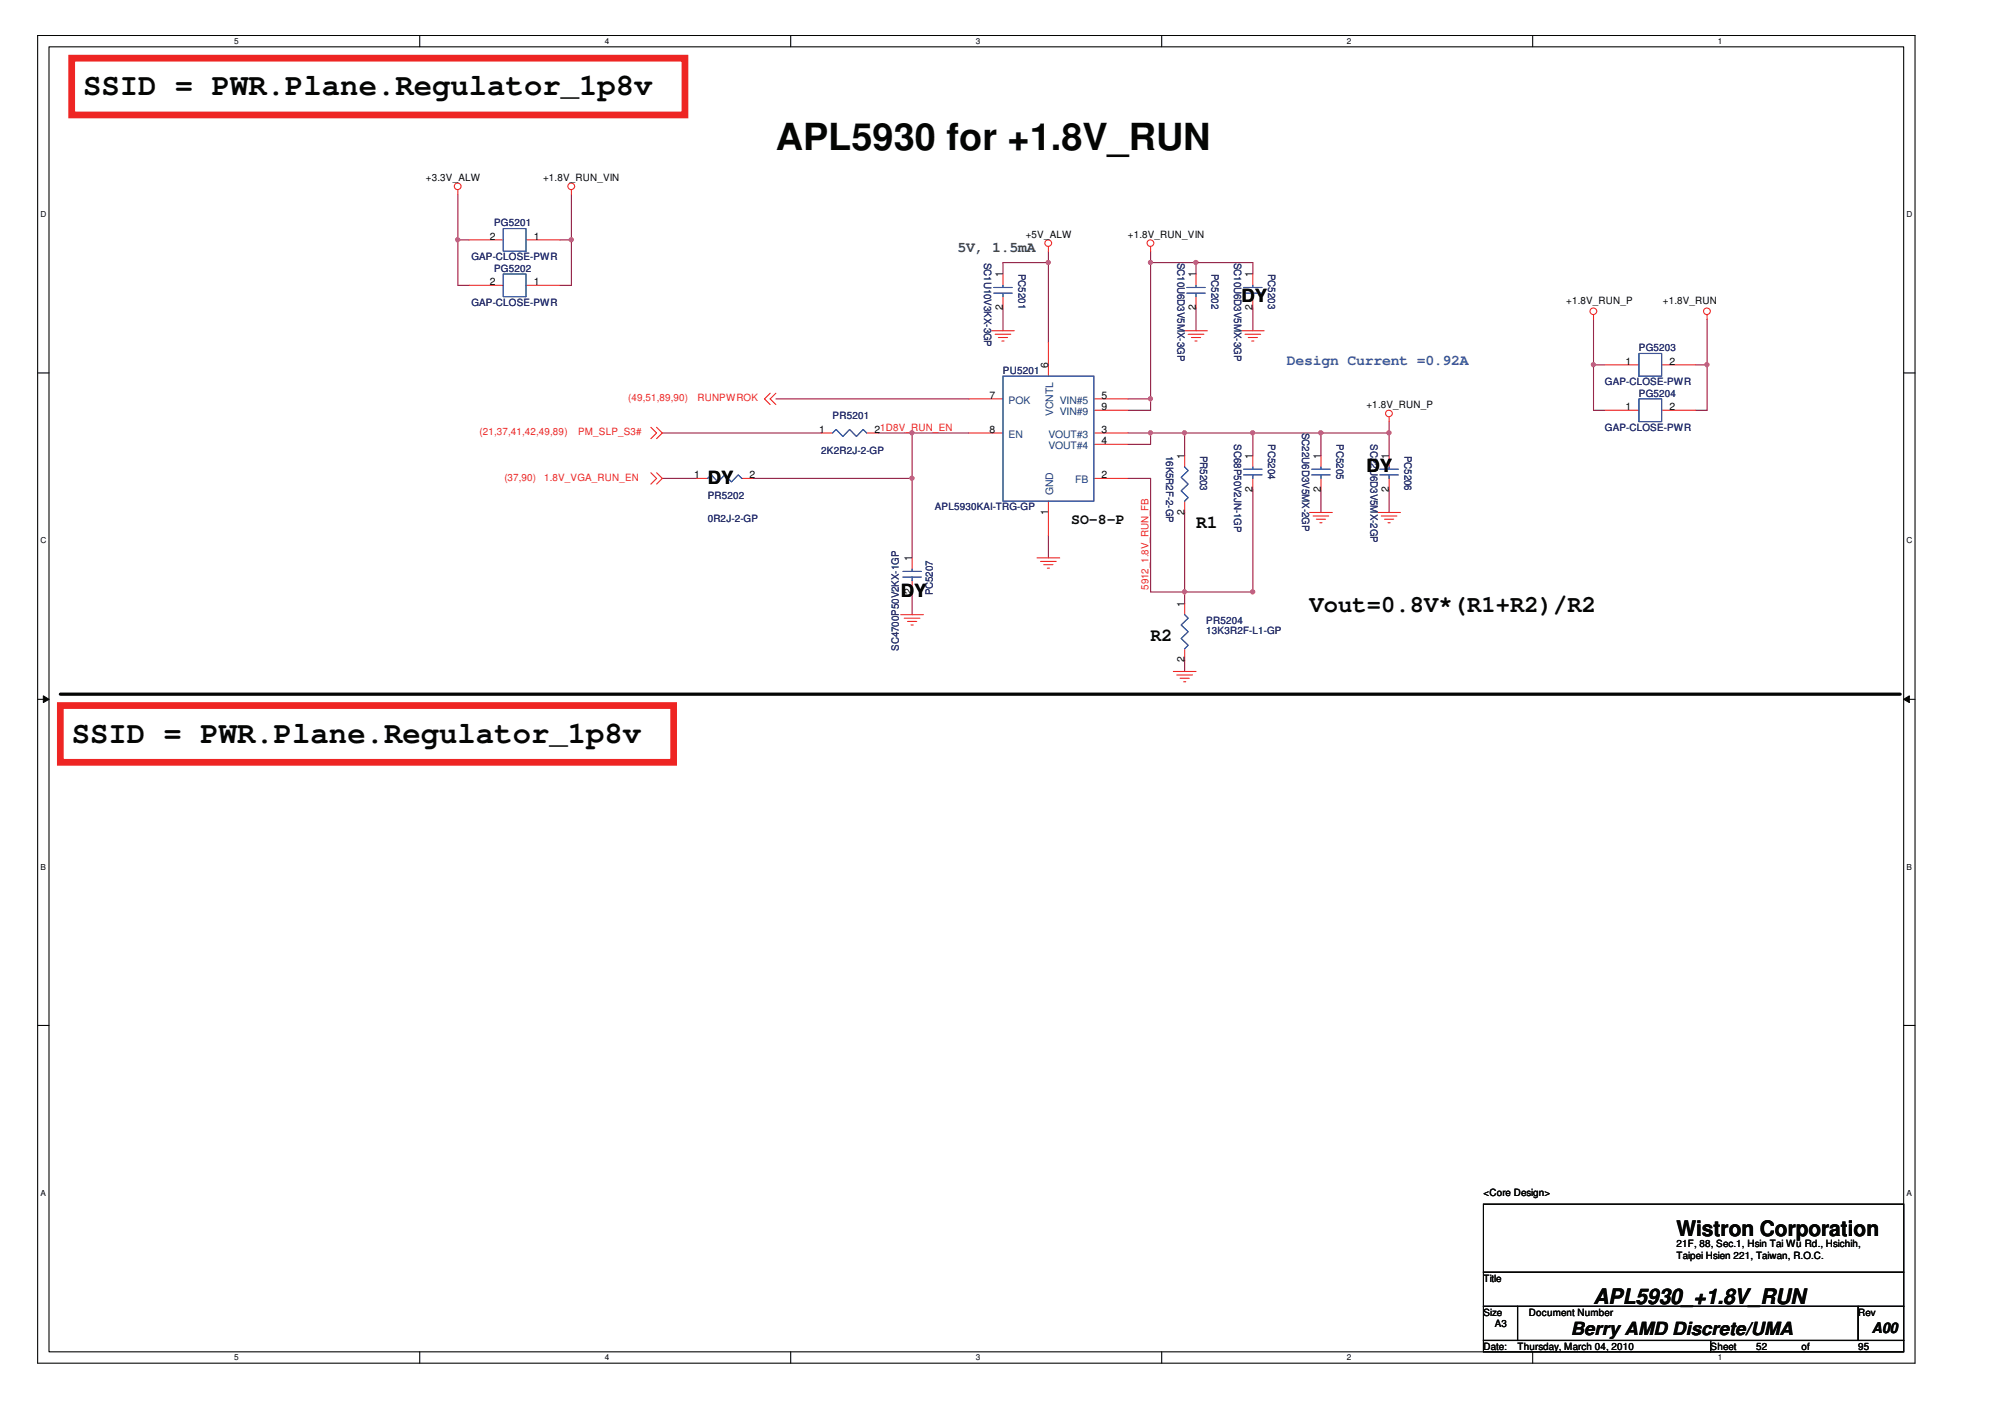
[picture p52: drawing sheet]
<svg xmlns="http://www.w3.org/2000/svg" width="297mm" height="210mm" viewBox="0 0 297 210" stroke-linecap="round" stroke-linejoin="round" font-family="sans-serif">
<defs><g id="words">
<text font-size="5.6" fill="#040503" x="115.7" y="22.3">APL5930 for +1.8V_RUN</text>
<g font-size="4.6" fill="#040503">
<text x="12.4" y="14.2">SSID = PWR.Plane.Regulator_1p8v</text>
<text x="10.7" y="110.8">SSID = PWR.Plane.Regulator_1p8v</text>
</g>
<text font-size="3.6" fill="#040503" x="195.4" y="91.3">Vout=0.8V*(R1+R2)/R2</text>
<g font-size="3.2" fill="#040503">
<text x="250.1" y="184.3">Wistron Corporation</text>
<text x="237.7" y="194.6">APL5930_+1.8V_RUN</text>
</g>
<g font-size="2.7" fill="#040503">
<text x="185.2" y="45.1">DY</text>
<text x="203.9" y="70.5">DY</text>
<text x="105.6" y="72.2">DY</text>
<text x="178.4" y="78.7">R1</text>
<text x="134.4" y="89.1">DY</text>
<text x="171.7" y="95.7">R2</text>
<text x="234.3" y="199.2">Berry AMD Discrete/UMA</text>
</g>
<text font-size="2.2" fill="#047e41" x="142.9" y="37.6">5V, 1.5mA</text>
<text font-size="2.2" fill="#3457a6" x="192" y="54.5">Design Current =0.92A</text>
<g font-size="2.2" fill="#040503">
<text x="159.8" y="78.2">SO-8-P</text>
<text x="279.2" y="198.9">A00</text>
</g>
<g font-size="1.5" fill="#040503">
<text x="63.5" y="27">+3.3V_ALW</text>
<text x="81" y="27">+1.8V_RUN_VIN</text>
<text x="73.1" y="35.7">2</text>
<text x="79.6" y="35.7">1</text>
<text x="153" y="35.5">+5V_ALW</text>
<text x="168.3" y="35.5">+1.8V_RUN_VIN</text>
<text x="149.6" y="41.4" transform="rotate(-90 149.6 41.4)">1</text>
<text x="178.4" y="41.4" transform="rotate(-90 178.4 41.4)">1</text>
<text x="186.9" y="41.4" transform="rotate(-90 186.9 41.4)">1</text>
<text x="73.1" y="42.5">2</text>
<text x="79.6" y="42.5">1</text>
<text x="149.6" y="46.3" transform="rotate(-90 149.6 46.3)">2</text>
<text x="178.4" y="46.3" transform="rotate(-90 178.4 46.3)">2</text>
<text x="186.9" y="46.3" transform="rotate(-90 186.9 46.3)">2</text>
<text x="233.7" y="45.3">+1.8V_RUN_P</text>
<text x="248.1" y="45.3">+1.8V_RUN</text>
<text x="147.6" y="59.5">7</text>
<text x="156.4" y="55" transform="rotate(-90 156.4 55)">6</text>
<text x="164.4" y="59.5">5</text>
<text x="242.5" y="54.4">1</text>
<text x="249.1" y="54.4">2</text>
<text x="122.2" y="64.6">1</text>
<text x="130.5" y="64.6">21D8V_RUN_EN</text>
<text x="147.6" y="64.6">8</text>
<text x="164.4" y="64.6">3</text>
<text x="164.4" y="61.2">9</text>
<text x="203.9" y="60.9">+1.8V_RUN_P</text>
<text x="242.5" y="61.2">1</text>
<text x="249.1" y="61.2">2</text>
<text x="103.6" y="71.3">1</text>
<text x="111.8" y="71.3">2</text>
<text x="164.4" y="71.3">2</text>
<text x="164.4" y="66.2">4</text>
<text x="176.7" y="68.5" transform="rotate(-90 176.7 68.5)">1</text>
<text x="186.9" y="68.5" transform="rotate(-90 186.9 68.5)">1</text>
<text x="197" y="68.5" transform="rotate(-90 197 68.5)">1</text>
<text x="207.2" y="68.5" transform="rotate(-90 207.2 68.5)">1</text>
<text x="156.4" y="76.8" transform="rotate(-90 156.4 76.8)">1</text>
<text x="176.7" y="76.8" transform="rotate(-90 176.7 76.8)">2</text>
<text x="186.9" y="73.4" transform="rotate(-90 186.9 73.4)">2</text>
<text x="197" y="73.4" transform="rotate(-90 197 73.4)">2</text>
<text x="207.2" y="73.4" transform="rotate(-90 207.2 73.4)">2</text>
<text x="136" y="83.8" transform="rotate(-90 136 83.8)">1</text>
<text x="136" y="88.6" transform="rotate(-90 136 88.6)">2</text>
<text x="176.7" y="90.5" transform="rotate(-90 176.7 90.5)">1</text>
<text x="176.7" y="98.8" transform="rotate(-90 176.7 98.8)">2</text>
<text x="221.3" y="178.5">&lt;Core Design&gt;</text>
<text x="221.3" y="191.2">Title</text>
<text x="250.1" y="186.1">21F, 88, Sec.1, Hsin Tai Wu Rd., Hsichih,</text>
<text x="250.1" y="187.8">Taipei Hsien 221, Taiwan, R.O.C.</text>
<text x="221.3" y="196.3">Size</text>
<text x="223" y="198">A3</text>
<text x="228.1" y="196.3">Document Number</text>
<text x="277.2" y="196.3">Rev</text>
<text x="221.3" y="201.3">Date:</text>
<text x="226.4" y="201.3">Thursday, March 04, 2010</text>
<text x="255.2" y="201.3">Sheet</text>
<text x="262" y="201.3">52</text>
<text x="268.8" y="201.4">of</text>
<text x="277.2" y="201.3">95</text>
</g>
<g font-size="1.5" fill="#252c73">
<text x="73.7" y="33.8">PG5201</text>
<text x="70.3" y="38.9">GAP-CLOSE-PWR</text>
<text x="73.7" y="40.6">PG5202</text>
<text x="146.8" y="39.2" transform="rotate(90 146.8 39.2)">SC1U10V3KX-3GP</text>
<text x="151.9" y="40.9" transform="rotate(90 151.9 40.9)">PC5201</text>
<text x="175.7" y="39.2" transform="rotate(90 175.7 39.2)">SC10U6D3V5MX-3GP</text>
<text x="180.7" y="40.9" transform="rotate(90 180.7 40.9)">PC5202</text>
<text x="184.1" y="39.2" transform="rotate(90 184.1 39.2)">SC10U6D3V5MX-3GP</text>
<text x="189.2" y="40.9" transform="rotate(90 189.2 40.9)">PC5203</text>
<text x="70.3" y="45.6">GAP-CLOSE-PWR</text>
<text x="244.5" y="52.4">PG5203</text>
<text x="149.6" y="55.8">PU5201</text>
<text x="239.4" y="57.5">GAP-CLOSE-PWR</text>
<text x="244.5" y="59.2">PG5204</text>
<text x="124.2" y="62.6">PR5201</text>
<text x="194.3" y="64.6" transform="rotate(90 194.3 64.6)">SC22U6D3V5MX-2GP</text>
<text x="239.4" y="64.3">GAP-CLOSE-PWR</text>
<text x="122.5" y="67.7">2K2R2J-2-GP</text>
<text x="174" y="68" transform="rotate(90 174 68)">16K5R2F-2-GP</text>
<text x="179" y="68" transform="rotate(90 179 68)">PR5203</text>
<text x="184.1" y="66.3" transform="rotate(90 184.1 66.3)">SC68P50V2JN-1GP</text>
<text x="189.2" y="66.3" transform="rotate(90 189.2 66.3)">PC5204</text>
<text x="199.4" y="66.3" transform="rotate(90 199.4 66.3)">PC5205</text>
<text x="204.5" y="66.3" transform="rotate(90 204.5 66.3)">SC22U6D3V5MX-2GP</text>
<text x="209.5" y="68" transform="rotate(90 209.5 68)">PC5206</text>
<text x="105.6" y="74.4">PR5202</text>
<text x="105.6" y="77.8">0R2J-2-GP</text>
<text x="139.5" y="76.1">APL5930KAI-TRG-GP</text>
<text x="139.2" y="88.8" transform="rotate(-90 139.2 88.8)">PC5207</text>
<text x="180" y="93.1">PR5204</text>
<text x="180" y="94.6">13K3R2F-L1-GP</text>
<text x="134.1" y="97.1" transform="rotate(-90 134.1 97.1)">SC4700P50V2KX-1GP</text>
</g>
<g font-size="1.5" fill="#ee2523">
<text x="93.7" y="59.9">(49,51,89,90)</text>
<text x="104" y="59.9">RUNPWROK</text>
<text x="71.5" y="65">(21,37,41,42,49,89)</text>
<text x="86.3" y="65">PM_SLP_S3#</text>
<text x="75.2" y="71.7">(37,90)</text>
<text x="81.2" y="71.7">1.8V_VGA_RUN_EN</text>
<text x="171.3" y="88" transform="rotate(-90 171.3 88)">5912_1.8V_RUN_FB</text>
</g>
<g font-size="1.5" fill="#0e457b">
<text x="150.5" y="60.2">POK</text>
<text x="150.5" y="65.3">EN</text>
<text x="156.4" y="65.3">VOUT#3</text>
<text x="157.1" y="62.1" transform="rotate(-90 157.1 62.1)">VCNTL</text>
<text x="158.1" y="60.2">VIN#5</text>
<text x="158.1" y="61.9">VIN#9</text>
<text x="156.4" y="67">VOUT#4</text>
<text x="157.1" y="73.9" transform="rotate(-90 157.1 73.9)">GND</text>
<text x="160.4" y="72.1">FB</text>
</g>
<g font-size="1.2" fill="#040503">
<text x="34.9" y="6.5">5</text>
<text x="90.3" y="6.5">4</text>
<text x="145.6" y="6.5">3</text>
<text x="200.9" y="6.5">2</text>
<text x="256.3" y="6.5">1</text>
<text x="6.1" y="32.4">D</text>
<text x="284.5" y="32.4">D</text>
<text x="6.1" y="81.1">C</text>
<text x="284.5" y="81.1">C</text>
<text x="6.1" y="129.7">B</text>
<text x="284.5" y="129.7">B</text>
<text x="6.1" y="178.4">A</text>
<text x="284.5" y="178.4">A</text>
<text x="34.9" y="202.9">5</text>
<text x="90.3" y="202.9">4</text>
<text x="145.6" y="202.9">3</text>
<text x="200.9" y="202.9">2</text>
<text x="256.3" y="202.9">1</text>
</g>
</g></defs>
<path d="M5.6 5.3h280.1v198.1h-280.1zM7.3 7h276.7v194.7h-276.7z" fill="none" stroke="#040503" stroke-width=".16"/>
<g fill="#fff">
<path d="M34.9 5.5h.7v1.3h-.7z"/>
<path d="M34.9 201.8h.7v1.4h-.7z"/>
</g>
<path d="M62.6 5.3v1.7M62.6 201.7v1.7" fill="none" stroke="#040503" stroke-width=".16"/>
<g fill="#fff">
<path d="M90.3 5.5h.6v1.3h-.6z"/>
<path d="M90.3 201.8h.6v1.4h-.6z"/>
</g>
<path d="M118 5.3v1.7M118 201.7v1.7" fill="none" stroke="#040503" stroke-width=".16"/>
<g fill="#fff">
<path d="M145.6 5.5h.6v1.3h-.6z"/>
<path d="M145.6 201.8h.6v1.4h-.6z"/>
</g>
<path d="M173.3 5.3v1.7M173.3 201.7v1.7" fill="none" stroke="#040503" stroke-width=".16"/>
<g fill="#fff">
<path d="M200.9 5.5h.7v1.3h-.7z"/>
<path d="M200.9 201.8h.7v1.4h-.7z"/>
</g>
<path d="M228.7 5.3v1.7M228.7 201.7v1.7" fill="none" stroke="#040503" stroke-width=".16"/>
<g fill="#fff">
<path d="M256.3 5.5h.6v1.3h-.6z"/>
<path d="M256.3 201.8h.6v1.4h-.6z"/>
<path d="M6.1 31.3h.8v1.3h-.8z"/>
<path d="M284.5 31.3h.8v1.3h-.8z"/>
<path d="M6.1 80h.8v1.3h-.8z"/>
<path d="M284.5 80h.8v1.3h-.8z"/>
</g>
<path d="M5.6 55.6h1.7M284 55.6h1.7" fill="none" stroke="#040503" stroke-width=".16"/>
<g fill="#fff">
<path d="M6.1 128.7h.7v1.3h-.7z"/>
<path d="M284.5 128.7h.7v1.3h-.7z"/>
</g>
<path d="M5.6 104.3h1.7M284 104.3h1.7" fill="none" stroke="#040503" stroke-width=".16"/>
<path d="M6.5 103.8l.8 .5-.8 .5z" fill="#040503"/>
<path d="M6.5 103.8l.8 .5-.8 .5z" fill="none" stroke="#040503" stroke-width=".15"/>
<path d="M284 104.3l.9-.5v1z" fill="#040503"/>
<path d="M284 104.3l.9-.5v1z" fill="none" stroke="#040503" stroke-width=".15"/>
<g fill="#fff">
<path d="M6.1 177.3h.7v1.3h-.7z"/>
<path d="M284.5 177.3h.7v1.3h-.7z"/>
</g>
<path d="M5.6 153h1.7M284 153h1.7" fill="none" stroke="#040503" stroke-width=".16"/>
<path d="M136.1 64.6h8.4" fill="none" stroke="#89163e" stroke-width=".16"/>
<circle cx="136.1" cy="64.6" r=".31" fill="#ca5ca3"/>
<circle cx="136.1" cy="64.6" r=".31" fill="none" stroke="#ca5ca3" stroke-width=".16"/>
<path d="M171.7 59.5v1.7h-3.4M136.1 71.4v11.8" fill="none" stroke="#89163e" stroke-width=".16"/>
<circle cx="136.1" cy="71.3" r=".31" fill="#ca5ca3"/>
<circle cx="136.1" cy="71.3" r=".31" fill="none" stroke="#ca5ca3" stroke-width=".16"/>
<path d="M149.6 39.2v1.7M156.4 39.2v11.8M178.4 39.2v1.7M186.9 39.2v1.7M149.6 46v3.3M186.9 46v3.3M131 64.6h5.1M197.1 64.6v3.4M197.1 73.1v3.4M176.7 98.5v1.7" fill="none" stroke="#89163e" stroke-width=".16"/>
<circle cx="156.4" cy="39.2" r=".31" fill="#ca5ca3"/>
<circle cx="156.4" cy="39.2" r=".31" fill="none" stroke="#ca5ca3" stroke-width=".16"/>
<path d="M168.3 64.6h8.4M171.7 64.6v1.7h-3.4" fill="none" stroke="#89163e" stroke-width=".16"/>
<circle cx="171.6" cy="64.6" r=".31" fill="#ca5ca3"/>
<circle cx="171.6" cy="64.6" r=".31" fill="none" stroke="#ca5ca3" stroke-width=".16"/>
<path d="M171.7 39.2v20.3h-3.4M156.4 79.8v3.4" fill="none" stroke="#89163e" stroke-width=".16"/>
<circle cx="171.6" cy="59.5" r=".31" fill="#ca5ca3"/>
<circle cx="171.6" cy="59.5" r=".31" fill="none" stroke="#ca5ca3" stroke-width=".16"/>
<path d="M176.7 88.3v1.7" fill="none" stroke="#89163e" stroke-width=".16"/>
<circle cx="176.7" cy="88.3" r=".31" fill="#ca5ca3"/>
<circle cx="176.7" cy="88.3" r=".31" fill="none" stroke="#ca5ca3" stroke-width=".16"/>
<path d="M115.7 59.5h28.8M168.3 71.4h3.4v16.9M176.7 68v-3.4h10.2v3.4M186.9 73.1v15.2" fill="none" stroke="#89163e" stroke-width=".16"/>
<circle cx="176.7" cy="64.6" r=".31" fill="#ca5ca3"/>
<circle cx="176.7" cy="64.6" r=".31" fill="none" stroke="#ca5ca3" stroke-width=".16"/>
<path d="M171.7 39.2h6.7M178.4 46v3.3" fill="none" stroke="#89163e" stroke-width=".16"/>
<circle cx="178.4" cy="39.2" r=".31" fill="#ca5ca3"/>
<circle cx="178.4" cy="39.2" r=".31" fill="none" stroke="#ca5ca3" stroke-width=".16"/>
<circle cx="171.6" cy="39.2" r=".31" fill="#ca5ca3"/>
<circle cx="171.6" cy="39.2" r=".31" fill="none" stroke="#ca5ca3" stroke-width=".16"/>
<path d="M171.7 37.5v1.7M176.7 88.3h10.2" fill="none" stroke="#89163e" stroke-width=".16"/>
<circle cx="186.9" cy="88.3" r=".31" fill="#ca5ca3"/>
<circle cx="186.9" cy="88.3" r=".31" fill="none" stroke="#ca5ca3" stroke-width=".16"/>
<path d="M186.9 64.6h10.2" fill="none" stroke="#89163e" stroke-width=".16"/>
<circle cx="197.1" cy="64.6" r=".31" fill="#ca5ca3"/>
<circle cx="197.1" cy="64.6" r=".31" fill="none" stroke="#ca5ca3" stroke-width=".16"/>
<circle cx="186.9" cy="64.6" r=".31" fill="#ca5ca3"/>
<circle cx="186.9" cy="64.6" r=".31" fill="none" stroke="#ca5ca3" stroke-width=".16"/>
<path d="M156.4 37.5v1.7h-6.8M207.2 64.6v3.4M136.1 88.3v3.4" fill="none" stroke="#89163e" stroke-width=".16"/>
<circle cx="207.2" cy="64.6" r=".31" fill="#ca5ca3"/>
<circle cx="207.2" cy="64.6" r=".31" fill="none" stroke="#ca5ca3" stroke-width=".16"/>
<path d="M178.4 39.2h8.5M237.7 47.7v6.7M207.2 62.9v1.7h-10.1" fill="none" stroke="#89163e" stroke-width=".16"/>
<circle cx="237.7" cy="54.4" r=".31" fill="#ca5ca3"/>
<circle cx="237.7" cy="54.4" r=".31" fill="none" stroke="#ca5ca3" stroke-width=".16"/>
<path d="M239.4 54.4h-1.7v6.8h1.7M254.7 47.7v6.7h-1.7" fill="none" stroke="#89163e" stroke-width=".16"/>
<circle cx="254.7" cy="54.4" r=".31" fill="#ca5ca3"/>
<circle cx="254.7" cy="54.4" r=".31" fill="none" stroke="#ca5ca3" stroke-width=".16"/>
<path d="M85.2 29v6.8" fill="none" stroke="#89163e" stroke-width=".16"/>
<circle cx="85.2" cy="35.8" r=".31" fill="#ca5ca3"/>
<circle cx="85.2" cy="35.8" r=".31" fill="none" stroke="#ca5ca3" stroke-width=".16"/>
<path d="M68.3 29v13.6h1.7M68.3 35.8h1.7M83.6 35.8h1.6v6.8h-1.6" fill="none" stroke="#89163e" stroke-width=".16"/>
<circle cx="68.3" cy="35.8" r=".31" fill="#ca5ca3"/>
<circle cx="68.3" cy="35.8" r=".31" fill="none" stroke="#ca5ca3" stroke-width=".16"/>
<path d="M254.7 54.4v6.8h-1.7M98.8 71.4h5.1M98.8 64.6h23.7M136.1 64.6v6.8h-23.7M176.7 76.5v11.8h-5M207.2 73.1v3.4" fill="none" stroke="#89163e" stroke-width=".16"/>
<g fill="none" stroke="#ee2523" stroke-width=".16">
<path d="M68.3 28.3v.7M70 35.8h5.1M78.5 35.8h5.1M85.2 28.3v.7M156.4 36.8v.7M171.7 36.8v.7M70 42.6h5.1M78.5 42.6h5.1M114.9 58.7l-.8 .8 .8 .9M115.7 58.7l-.8 .8 .8 .9M144.5 59.5h5.1M147.9 49.3h3.4"/>
<path d="M148.5 49.9h2.3M148.9 50.4h1.4M149.5 50.9h.3M149.6 40.9v1.7M149.6 44.3v1.7M156.4 51v5.1M163.2 59.5h5.1M176.7 49.3h3.4M177.3 49.9h2.3M177.8 50.4h1.3M178.3 50.9h.3M178.4 40.9v1.7"/>
<path d="M178.4 44.3v1.7M185.2 49.3h3.4M185.7 49.9h2.4M186.2 50.4h1.4M186.7 50.9h.4M186.9 40.9v1.7M186.9 44.3v1.7M237.7 47v.7M239.4 54.4h5.1M247.9 54.4h5.1M254.7 47v.7M97.1 63.7l.9 .9-.9 .8"/>
<path d="M97.1 70.5l.9 .9-.9 .8M98 63.7l.8 .9-.8 .8M98 70.5l.8 .9-.8 .8M103.9 71.4h1.7M110.7 71.4h1.7M122.5 64.6h1.7M129.3 64.6h1.7M144.5 64.6h5.1M156.4 74.8v5M163.2 71.4h5.1M163.2 64.6h5.1M163.2 61.2h5.1"/>
<path d="M163.2 66.3h5.1M176.7 68v1.7M176.7 74.8v1.7M186.9 68v1.7M186.9 71.4v1.7M195.4 76.5h3.4M195.9 77h2.3M196.4 77.5h1.4M196.9 78h.3M197.1 68v1.7M197.1 71.4v1.7M205.5 76.5h3.4"/>
<path d="M206.1 77h2.3M206.6 77.5h1.3M207.1 78h.3M207.2 62.2v.7M207.2 68v1.7M207.2 71.4v1.7M239.4 61.2h5.1M247.9 61.2h5.1M134.4 91.7h3.4M134.9 92.2h2.3M135.4 92.7h1.4M135.9 93.2h.3"/>
<path d="M136.1 83.2v1.7M136.1 86.6v1.7M154.7 83.2h3.4M155.2 83.8h2.4M155.7 84.2h1.4M156.2 84.8h.4M176.7 90v1.7M176.7 96.8v1.7M175 100.2h3.4M175.6 100.7h2.3M176.1 101.2h1.3M176.6 101.7h.3"/>
<circle cx="68.3" cy="27.8" r=".5"/>
<circle cx="85.2" cy="27.8" r=".5"/>
<circle cx="156.4" cy="36.3" r=".5"/>
<circle cx="171.6" cy="36.3" r=".5"/>
<circle cx="237.7" cy="46.4" r=".5"/>
<circle cx="254.7" cy="46.4" r=".5"/>
<circle cx="207.2" cy="61.7" r=".5"/>
</g>
<path d="M221.3 179.6h62.7v10.2h-62.7zM221.3 189.8h62.7v5.1h-62.7zM221.3 194.9h5.1v5.1h-5.1zM221.3 200h33.9v1.7h-33.9zM226.4 194.9h50.8v5.1h-50.8zM255.2 200h28.8v1.7h-28.8zM277.2 194.9h6.8v5.1h-6.8z" fill="none" stroke="#040503" stroke-width=".16"/>
<path d="M9 103.6h274.5" fill="none" stroke="#040503" stroke-width=".48"/>
<path d="M10.7 8.7h91.5v8.5h-91.5zM9 105.3h91.5v8.4h-91.5z" fill="none" stroke="#ee2523" stroke-width="1"/>
<g fill="none" stroke="#3457a6" stroke-width=".16">
<path d="M75.1 34.1h3.4v3.4h-3.4zM75.1 40.9h3.4v3.4h-3.4zM148.3 42.9h2.7M148.3 43.7h2.7M149.6 56.1h13.6v18.7h-13.6zM149.6 42.6v.3M149.6 43.7v.6M177.1 42.9h2.7M177.1 43.7h2.7M178.4 42.6v.3M178.4 43.7v.6M185.5 42.9h2.8"/>
<path d="M185.5 43.7h2.8M186.9 42.6v.3M186.9 43.7v.6M244.5 59.5h3.4v3.4h-3.4zM244.5 52.7h3.4v3.4h-3.4zM105.6 71.4l.5-.6 1 1.1 1-1.1 1 1.1 1-1.1 .6 .6M124.2 64.6l.5-.5 1.1 1 1-1 1 1 1-1 .5 .5M176.7 69.7l.6 .5-1.1 1 1.1 1-1.1 1 1.1 1-.6 .6M185.5 70h2.8M185.5 70.8h2.8M186.9 69.7v.3M186.9 70.8v.6"/>
<path d="M195.7 70h2.7M195.7 70.8h2.7M197.1 69.7v.3M197.1 70.8v.6M205.9 70h2.7M205.9 70.8h2.7M207.2 69.7v.3M207.2 70.8v.6M134.7 85.2h2.7M134.7 86.1h2.7M136.1 84.9v.3M136.1 86.1v.5"/>
<path d="M176.7 91.7l.6 .5-1.1 1 1.1 1-1.1 1.1 1.1 1-.6 .5"/>
</g>
<circle cx="136.1" cy="64.6" r=".31" fill="#ca5ca3"/>
<circle cx="136.1" cy="64.6" r=".31" fill="none" stroke="#ca5ca3" stroke-width=".16"/>
<circle cx="136.1" cy="71.3" r=".31" fill="#ca5ca3"/>
<circle cx="136.1" cy="71.3" r=".31" fill="none" stroke="#ca5ca3" stroke-width=".16"/>
<circle cx="156.4" cy="39.2" r=".31" fill="#ca5ca3"/>
<circle cx="156.4" cy="39.2" r=".31" fill="none" stroke="#ca5ca3" stroke-width=".16"/>
<circle cx="171.6" cy="64.6" r=".31" fill="#ca5ca3"/>
<circle cx="171.6" cy="64.6" r=".31" fill="none" stroke="#ca5ca3" stroke-width=".16"/>
<circle cx="171.6" cy="59.5" r=".31" fill="#ca5ca3"/>
<circle cx="171.6" cy="59.5" r=".31" fill="none" stroke="#ca5ca3" stroke-width=".16"/>
<circle cx="176.7" cy="88.3" r=".31" fill="#ca5ca3"/>
<circle cx="176.7" cy="88.3" r=".31" fill="none" stroke="#ca5ca3" stroke-width=".16"/>
<circle cx="176.7" cy="64.6" r=".31" fill="#ca5ca3"/>
<circle cx="176.7" cy="64.6" r=".31" fill="none" stroke="#ca5ca3" stroke-width=".16"/>
<circle cx="178.4" cy="39.2" r=".31" fill="#ca5ca3"/>
<circle cx="178.4" cy="39.2" r=".31" fill="none" stroke="#ca5ca3" stroke-width=".16"/>
<circle cx="171.6" cy="39.2" r=".31" fill="#ca5ca3"/>
<circle cx="171.6" cy="39.2" r=".31" fill="none" stroke="#ca5ca3" stroke-width=".16"/>
<circle cx="186.9" cy="88.3" r=".31" fill="#ca5ca3"/>
<circle cx="186.9" cy="88.3" r=".31" fill="none" stroke="#ca5ca3" stroke-width=".16"/>
<circle cx="197.1" cy="64.6" r=".31" fill="#ca5ca3"/>
<circle cx="197.1" cy="64.6" r=".31" fill="none" stroke="#ca5ca3" stroke-width=".16"/>
<circle cx="186.9" cy="64.6" r=".31" fill="#ca5ca3"/>
<circle cx="186.9" cy="64.6" r=".31" fill="none" stroke="#ca5ca3" stroke-width=".16"/>
<circle cx="207.2" cy="64.6" r=".31" fill="#ca5ca3"/>
<circle cx="207.2" cy="64.6" r=".31" fill="none" stroke="#ca5ca3" stroke-width=".16"/>
<circle cx="237.7" cy="54.4" r=".31" fill="#ca5ca3"/>
<circle cx="237.7" cy="54.4" r=".31" fill="none" stroke="#ca5ca3" stroke-width=".16"/>
<circle cx="254.7" cy="54.4" r=".31" fill="#ca5ca3"/>
<circle cx="254.7" cy="54.4" r=".31" fill="none" stroke="#ca5ca3" stroke-width=".16"/>
<circle cx="85.2" cy="35.8" r=".31" fill="#ca5ca3"/>
<circle cx="85.2" cy="35.8" r=".31" fill="none" stroke="#ca5ca3" stroke-width=".16"/>
<circle cx="68.3" cy="35.8" r=".31" fill="#ca5ca3"/>
<circle cx="68.3" cy="35.8" r=".31" fill="none" stroke="#ca5ca3" stroke-width=".16"/>
<use href="#words"/>
</svg>
